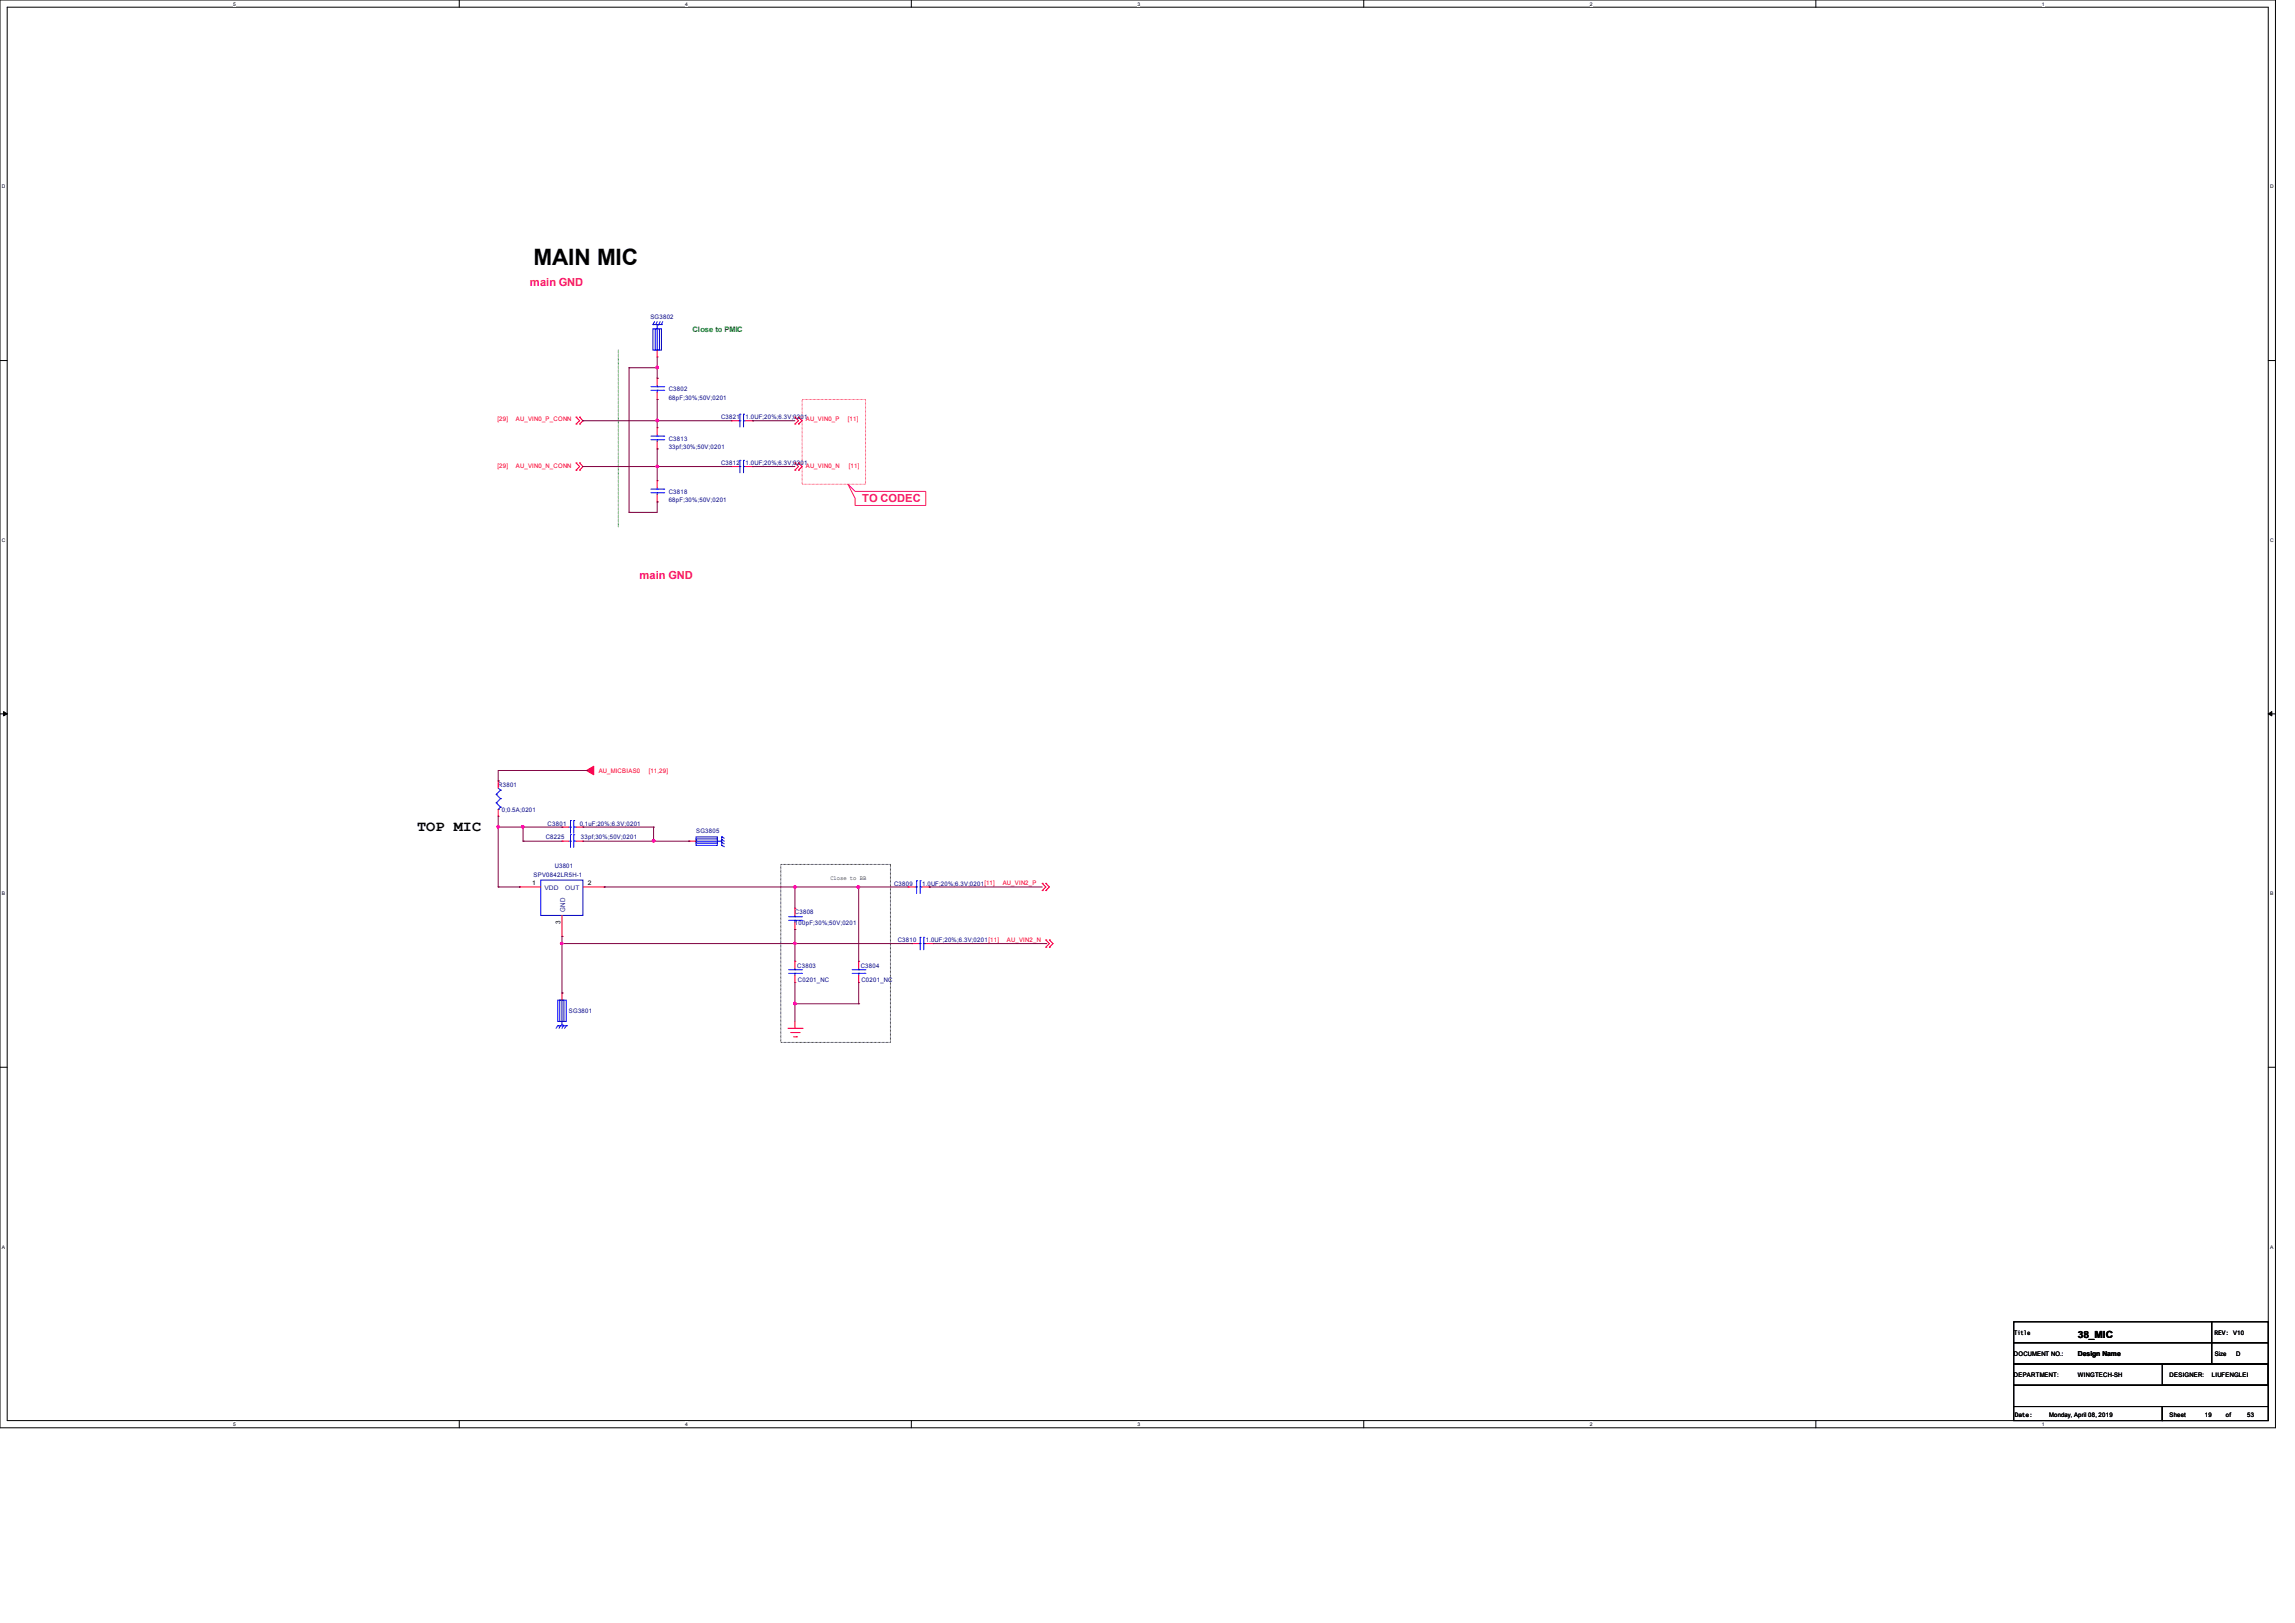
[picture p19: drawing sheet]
<svg xmlns="http://www.w3.org/2000/svg" width="297mm" height="210mm" viewBox="0 0 297 210" stroke-linecap="round" stroke-linejoin="round" font-family="sans-serif">
<defs><g id="words">
<text font-size="2.9" x="69" y="34.3">MAIN MIC</text>
<text font-size="1.9" x="54" y="107.5">TOP MIC</text>
<g font-size="1.4" fill="#ff0080">
<text x="68.6" y="37">main GND</text>
<text x="111.6" y="64.9">TO CODEC</text>
<text x="82.8" y="75">main GND</text>
</g>
<text font-size="1.3" x="268.9" y="173.1">38_MIC</text>
<text font-size="1" fill="#008000" x="89.6" y="43">Close to PMIC</text>
<g font-size=".9">
<text x="72.5" y="119.5" transform="rotate(-90 72.5 119.5)">3</text>
<text x="268.9" y="175.5">Design Name</text>
</g>
<text font-size=".9" fill="#004080" x="73.1" y="118" transform="rotate(-90 73.1 118)">GND</text>
<g font-size=".8" fill="#000080">
<text x="84.2" y="41.3">SG3802</text>
<text x="86.5" y="50.6">C3802</text>
<text x="86.5" y="51.7">68pF;30%;50V;0201</text>
<text x="86.5" y="57">C3813</text>
<text x="86.5" y="58.1">33pf;30%;50V;0201</text>
<text x="93.3" y="54.3">C3821</text>
<text x="96.5" y="54.3">1.0UF;20%;6.3V;0201</text>
<text x="86.5" y="63.9">C3818</text>
<text x="86.5" y="65">68pF;30%;50V;0201</text>
<text x="93.3" y="60.2">C3812</text>
<text x="96.5" y="60.2">1.0UF;20%;6.3V;0201</text>
<text x="64.5" y="101.8">R3801</text>
<text x="64.9" y="105">0;0.5A;0201</text>
<text x="70.9" y="106.8">C3801</text>
<text x="75" y="106.8">0.1uF;20%;6.3V;0201</text>
<text x="90.1" y="107.8">SG3805</text>
<text x="69.1" y="113.5">SPV0842LR5H-1</text>
<text x="70.6" y="108.5">C8225</text>
<text x="71.8" y="112.4">U3801</text>
<text x="75.2" y="108.5">33pf;30%;50V;0201</text>
<text x="102.9" y="118.3">C3808</text>
<text x="102.9" y="119.6">100pF;30%;50V;0201</text>
<text x="115.7" y="114.6">C3809</text>
<text x="119.3" y="114.6">1.0UF;20%;6.3V;0201[11]</text>
<text x="103.2" y="125.3">C3803</text>
<text x="111.4" y="125.3">C3804</text>
<text x="116.2" y="121.9">C3810</text>
<text x="119.8" y="121.9">1.0UF;20%;6.3V;0201[11]</text>
<text x="73.6" y="131.1">SG3801</text>
<text x="103.3" y="127">C0201_NC</text>
<text x="111.5" y="127">C0201_NC</text>
</g>
<g font-size=".8" fill="#f00">
<text x="64.4" y="54.5">[29]</text>
<text x="66.8" y="54.5">AU_VIN0_P_CONN</text>
<text x="104.3" y="54.5">AU_VIN0_P</text>
<text x="109.7" y="54.5">[11]</text>
<text x="64.4" y="60.5">[29]</text>
<text x="66.8" y="60.5">AU_VIN0_N_CONN</text>
<text x="104.3" y="60.5">AU_VIN0_N</text>
<text x="109.9" y="60.5">[11]</text>
<text x="77.5" y="100">AU_MICBIAS0</text>
<text x="84" y="100">[11,29]</text>
<text x="129.8" y="114.5">AU_VIN2_P</text>
<text x="130.3" y="121.9">AU_VIN2_N</text>
</g>
<g font-size=".8">
<text x="107.5" y="113.9">Close to BB</text>
<text x="68.9" y="114.6">1</text>
<text x="76.1" y="114.6">2</text>
<text x="260.6" y="172.7">Title</text>
<text x="286.6" y="172.7">REV: V10</text>
<text x="260.6" y="175.4">DOCUMENT NO.:</text>
<text x="260.6" y="178.2">DEPARTMENT:</text>
<text x="268.9" y="178.2">WINGTECH-SH</text>
<text x="280.8" y="178.2">DESIGNER:</text>
<text x="286.2" y="178.2">LIUFENGLEI</text>
<text x="286.6" y="175.4">Size</text>
<text x="289.4" y="175.4">D</text>
<text x="260.7" y="183.3">Date:</text>
<text x="265.2" y="183.3">Monday, April 08, 2019</text>
<text x="280.8" y="183.3">Sheet</text>
<text x="285.3" y="183.3">19</text>
<text x="288.1" y="183.3">of</text>
<text x="290.8" y="183.3">53</text>
</g>
<g font-size=".8" fill="#004080">
<text x="70.5" y="115.1">VDD</text>
<text x="73.2" y="115.1">OUT</text>
</g>
<g font-size=".6">
<text x="30.2" y=".7">5</text>
<text x="88.7" y=".7">4</text>
<text x="147.2" y=".7">3</text>
<text x="205.7" y=".7">2</text>
<text x="264.2" y=".7">1</text>
<text x=".3" y="24.4">D</text>
<text x="293.8" y="24.4">D</text>
<text x=".3" y="70.1">C</text>
<text x="293.8" y="70.1">C</text>
<text x=".3" y="115.8">B</text>
<text x="293.8" y="115.8">B</text>
<text x=".3" y="161.5">A</text>
<text x="293.8" y="161.5">A</text>
<text x="30.2" y="184.5">5</text>
<text x="88.7" y="184.5">4</text>
<text x="147.2" y="184.5">3</text>
<text x="205.7" y="184.5">2</text>
<text x="264.2" y="184.5">1</text>
</g>
</g></defs>
<path d="M0 0h294.5v184.7h-294.5zM.9 .9h292.6v182.9h-292.6z" fill="none" stroke="#000" stroke-width=".13"/>
<g fill="#fff">
<path d="M30.2 .1h.3v.7h-.3z"/>
<path d="M30.2 183.9h.3v.8h-.3z"/>
</g>
<path d="M59.4 0v.9M59.4 183.8v.9" fill="none" stroke="#000" stroke-width=".13"/>
<g fill="#fff">
<path d="M88.7 .1h.3v.7h-.3z"/>
<path d="M88.7 183.9h.3v.8h-.3z"/>
</g>
<path d="M117.9 0v.9M117.9 183.8v.9" fill="none" stroke="#000" stroke-width=".13"/>
<g fill="#fff">
<path d="M147.2 .1h.3v.7h-.3z"/>
<path d="M147.2 183.9h.3v.8h-.3z"/>
</g>
<path d="M176.5 0v.9M176.5 183.8v.9" fill="none" stroke="#000" stroke-width=".13"/>
<g fill="#fff">
<path d="M205.7 .1h.4v.7h-.4z"/>
<path d="M205.7 183.9h.4v.8h-.4z"/>
</g>
<path d="M235 0v.9M235 183.8v.9" fill="none" stroke="#000" stroke-width=".13"/>
<g fill="#fff">
<path d="M264.2 .1h.4v.7h-.4z"/>
<path d="M264.2 183.9h.4v.8h-.4z"/>
<path d="M.3 23.8h.4v.7h-.4z"/>
<path d="M293.8 23.8h.5v.7h-.5z"/>
<path d="M.3 69.5h.4v.7h-.4z"/>
<path d="M293.8 69.5h.5v.7h-.5z"/>
</g>
<path d="M0 46.7h.9M293.5 46.7h1" fill="none" stroke="#000" stroke-width=".13"/>
<g fill="#fff">
<path d="M.3 115.2h.4v.8h-.4z"/>
<path d="M293.8 115.2h.4v.8h-.4z"/>
</g>
<path d="M0 92.4h.9M293.5 92.4h1" fill="none" stroke="#000" stroke-width=".13"/>
<path d="M.5 92.1l.4 .3-.4 .2zM293.5 92.4l.5-.3v.5z" fill="#000" stroke="#000" stroke-width=".13"/>
<g fill="#fff">
<path d="M.3 161h.3v.7h-.3z"/>
<path d="M293.8 161h.4v.7h-.4z"/>
</g>
<path d="M101 111.8h14.2v23.1h-14.2zM0 138.1h.9M293.5 138.1h1M260.6 171h25.6v2.7h-25.6zM260.6 173.7h25.6v2.8h-25.6zM260.6 179.2h32.9v2.8h-32.9zM260.6 176.5h32.9v2.7h-32.9zM279.8 176.5h13.7v2.7h-13.7zM286.2 171h7.3v2.7h-7.3zM286.2 173.7h7.3v2.8h-7.3zM260.6 182h19.2v1.8h-19.2zM279.8 182h13.7v1.8h-13.7z" fill="none" stroke="#000" stroke-width=".13"/>
<path d="M103.8 51.7h8.2v11h-8.2zM109.7 62.7l1 .9h9.1v1.8h-9.1v-.9z" fill="none" stroke="#ff0080" stroke-width=".13"/>
<path d="M80 45.3v22.9M80 68.2h.1" fill="none" stroke="#008000" stroke-width=".13"/>
<g fill="none" stroke="#f00" stroke-width=".13">
<path d="M74.5 54l.5 .4-.5 .5M74.5 59.9l.5 .5-.5 .4M74.5 54h.1M74.5 54.9h.1M74.5 59.9h.1M75 54l.4 .4-.4 .5M75 59.9l.4 .5-.4 .4M75 54.9h.1M75 54h.1M75 59.9h.1M85 48.9h.1M85 51.7h.1"/>
<path d="M85 46.2h.1M85 55.3h.1M85 58.1h.1M85 45.3v.9M85 48.9v1M85 50.8v.9M85 55.3v1M85 57.1v1M94.7 54.4h.9M94.7 54.4h.1M96.5 54.4h.9M97.4 54.4h.1"/>
<path d="M102.9 59.9h.1M102.9 54.9h.1M102.9 54h.1M102.9 59.9l.4 .5-.4 .4M102.9 54l.4 .4-.4 .5M103.3 59.9l.5 .5-.5 .4M103.3 54l.5 .4-.5 .5M103.3 59.9h.1M103.3 54.9h.1M103.3 54h.1M74.5 60.8h.1M75 60.8h.1"/>
<path d="M85 62.2h.1M85 64.9h.1M85 62.2v.9M85 64v.9M94.7 60.4h.9M94.7 60.4h.1M96.5 60.4h.9M97.4 60.4h.1M102.9 60.8h.1M103.3 60.8h.1M64.5 101h.1M64.5 105.6h.1"/>
<path d="M64.5 101v1M64.5 104.7v.9M67.2 114.8h.1M67.2 114.8h2.8M72.7 107h.9M72.7 108.8h.9M72.7 107h.1M72.7 108.8h.1M72.7 118.4v2.8M74.5 107h.9M74.5 108.8h.9M75.4 107h.1"/>
<path d="M75.4 108.8h.1M75.4 114.8h2.8M78.2 114.8h.1M89.2 108.8h.9M89.2 108.8h.1M102.9 117.5h.1M102.9 117.5v.9M102.9 119.3v1M117.5 114.8h.1M117.5 114.8h.9M119.3 114.8h1M120.3 114.8h.1"/>
<path d="M134.9 114.3h.1M134.9 115.2h.1M134.9 114.3l.4 .5-.4 .4M135.3 114.3l.5 .5-.5 .4M135.3 114.3h.1M135.3 115.2h.1M72.7 121.2h.1M72.7 128.5h.1M72.7 128.5v.9M102 133.1h1.8M102.3 133.6h1.1M102.7 134.2h.4"/>
<path d="M102.9 133.1h.1M102.9 120.3h.1M102.9 124.4h.1M102.9 127.1h.1M102.9 124.4v.9M102.9 126.2v.9M102.9 132.2v.9M103.1 134.2h.1M103.4 133.6h.1M103.8 133.1h.1M111.1 124.4h.1M111.1 127.1h.1"/>
<path d="M111.1 124.4v.9M111.1 126.2v.9M118 122.1h.9M118 122.1h.1M119.8 122.1h.9M120.7 122.1h.1M135.3 121.6l.5 .5-.5 .5M135.3 121.6h.1M135.3 122.6h.1M135.8 121.6h.1M135.8 122.6h.1M135.8 121.6l.5 .5-.5 .5"/>
</g>
<path d="M75.9 99.7l.9-.6v1.1z" fill-rule="evenodd" fill="#f00" stroke="#f00" stroke-width=".13"/>
<g fill="none" stroke="#00f" stroke-width=".13">
<path d="M84.2 50.5h1.7M84.2 50h1.7M84.2 56.9h1.7M84.2 56.4h1.7M84.5 42.5h1.1v2.8h-1.1zM84.5 42h1.1M84.5 42h.1M84.7 41.6l-.2 .4M84.8 42.5h.5v2.8h-.5zM84.9 42h.1M85 50h.1M85 50.5h.1"/>
<path d="M85 45.3h.1M85 42.1h.1M85 56.4h.1M85 56.9h.1M85 42.1v3.2M85 49.9v.1M85 50.5v.3M85 56.3v.1M85 56.9v.2M85 41.6l-.1 .4M85.3 42h.1M85.4 41.6l-.1 .4"/>
<path d="M85.6 42h.1M85.8 41.6l-.2 .4M85.9 50.5h.1M85.9 50h.1M85.9 56.9h.1M85.9 56.4h.1M95.6 54.4h.2M95.8 54.4h.1M95.8 53.6h.1M95.8 59.6h.1M95.8 53.6v1.6M95.8 59.6v1.6"/>
<path d="M96.2 53.6h.1M96.2 54.4h.1M96.2 59.6h.1M96.2 53.6v1.6M96.2 59.6v1.6M96.2 54.4h.3M84.2 63.8h1.7M84.2 63.3h1.7M85 63.3h.1M85 63.8h.1M85 63.1v.2M85 63.8v.2"/>
<path d="M85.9 63.8h.1M85.9 63.3h.1M95.6 60.4h.2M95.8 60.4h.1M96.2 60.4h.1M96.2 60.4h.3M64.2 102.8h.1M64.2 103.9h.1M64.2 102.8l.6 .5M64.2 103.9l.6 .5M64.5 104.7h.1M64.5 102l.3 .2"/>
<path d="M64.8 102.2h.1M64.8 103.3h.1M64.8 104.4h.1M64.8 102.2l-.6 .6M64.8 103.3l-.6 .6M64.8 104.4l-.3 .3M70 113.9h5.4v4.5h-5.4zM73.6 107h.2M73.6 108.8h.2M73.8 107h.1M73.8 106.2h.1M73.8 108.8h.1"/>
<path d="M73.8 108h.1M73.8 106.2v1.6M73.8 108v1.6M74.3 106.2h.1M74.3 107h.1M74.3 108h.1M74.3 108.8h.1M74.3 106.2v1.6M74.3 108v1.6M74.3 107h.2M74.3 108.8h.2M90.1 108.8h.1"/>
<path d="M90.1 108.5h2.7v.6h-2.7zM90.1 108.3h2.7v1.1h-2.7zM90.1 108.8h3.2M93.3 108.8h.1M93.4 108.3l.3 .2M93.4 108.6l.3 .2M93.4 109l.3 .2M93.4 109.4l.3 .2M93.4 108.3h.1M93.4 108.6h.1M93.4 109h.1M93.4 109.4h.1"/>
<path d="M93.4 108.3v1.1M102.1 119.1h1.6M102.1 118.6h1.6M102.9 118.6h.1M102.9 119.1h.1M102.9 118.4v.2M102.9 119.1v.2M103.7 119.1h.1M103.7 118.6h.1M118.4 114.8h.2M118.6 114.8h.1M118.6 114h.1"/>
<path d="M118.6 114v1.6M119.1 114h.1M119.1 114.8h.1M119.1 114v1.6M119.1 114.8h.2M72.2 132.7l-.2 .4M72.2 129.4h1.1v2.8h-1.1zM72.2 132.7h.1M72.2 132.7h1.1M72.4 129.4h.6v2.8h-.6zM72.5 132.7h.1M72.5 132.7l-.2 .4"/>
<path d="M72.7 129.4h.1M72.7 132.6h.1M72.7 129.4v3.2M72.9 132.7h.1M72.9 132.7l-.2 .4M73.3 132.7l-.2 .4M73.3 132.7h.1M102.1 125.9h1.6M102.1 125.5h1.6M102.9 125.5h.1M102.9 125.9h.1M102.9 125.3v.2"/>
<path d="M102.9 125.9v.3M103.7 125.9h.1M103.7 125.5h.1M110.3 125.9h1.6M110.3 125.5h1.6M111.1 125.5h.1M111.1 125.9h.1M111.1 125.3v.2M111.1 125.9v.3M111.9 125.9h.1M111.9 125.5h.1M118.9 122.1h.2"/>
<path d="M119.1 122.1h.1M119.1 121.3h.1M119.1 121.3v1.6M119.5 121.3h.1M119.5 122.1h.1M119.5 121.3v1.6M119.5 122.1h.3"/>
</g>
<g fill="none" stroke="#800040" stroke-width=".13">
<path d="M75.4 54.4h.1M75.4 54.4h19.3M81.4 47.6h.1M81.4 47.6v18.7M81.4 47.6h3.6M85 51.7h.1M85 58.1h.1M85 54.4h.1M85 47.6h.1M85 48.9h.1M85 46.2v2.7M85 51.7v3.6"/>
<path d="M85 58.1v4.1M97.4 54.4h.1M97.4 54.4h5.5M75.4 60.4h.1M75.4 60.4h19.3M81.4 66.3h.1M85 60.4h.1M85 64.9h.1M85 64.9v1.4h-3.6M97.4 60.4h.1M97.4 60.4h5.5M75.9 99.7h-11.4v1.3"/>
<path d="M75.9 99.7h.1M64.5 101h.1M64.5 114.8h.1M64.5 107h.1M64.5 105.6v9.2M64.5 107h8.2M64.5 114.8h2.7M67.2 114.8h.1M67.7 108.8h5M67.7 107h.1M67.7 108.8h.1M67.7 107v1.8"/>
<path d="M72.7 107h.1M75.4 107h9.2M75.4 107h.1M75.4 108.8h13.8M78.2 114.8h.1M78.2 114.8h39.3M84.6 107h.1M84.6 108.8h.1M84.6 107v1.8M89.2 108.8h.1M102.9 114.8h.1M102.9 114.8v2.7"/>
<path d="M111.1 114.8h.1M111.1 114.8v9.6M120.3 114.8h14.6M120.3 114.8h.1M72.7 128.5h.1M72.7 121.2h.1M72.7 121.2v7.3M72.7 122.1h45.3M102.9 129.9h8.2M102.9 120.3h.1M102.9 122.1h.1M102.9 129.9h.1"/>
<path d="M102.9 120.3v4.1M102.9 127.1v5.1M111.1 129.9h.1M111.1 127.1v2.8M118 122.1h.1M120.7 122.1h14.6M135.3 122.1h.1"/>
</g>
<g fill="#f0f" stroke="#f0f" stroke-width=".13">
<path d="M84.9 60.2h.3v.2h-.3z" fill-rule="evenodd"/>
<path d="M72.6 122h.2v.2h-.2z" fill-rule="evenodd"/>
<path d="M102.7 122h.3v.2h-.3z" fill-rule="evenodd"/>
<path d="M84.9 60.2h.3v.2h-.3z" fill-rule="evenodd"/>
<path d="M72.6 122h.2v.2h-.2z" fill-rule="evenodd"/>
<path d="M102.7 122h.3v.2h-.3z" fill-rule="evenodd"/>
<circle cx="85" cy="54.4" r=".17"/>
<circle cx="64.5" cy="107" r=".17"/>
<circle cx="67.6" cy="107" r=".17"/>
<circle cx="84.6" cy="108.8" r=".17"/>
<circle cx="102.9" cy="114.8" r=".17"/>
<circle cx="111.1" cy="114.8" r=".17"/>
<circle cx="102.9" cy="129.8" r=".17"/>
<circle cx="85" cy="47.5" r=".17"/>
</g>
<use href="#words"/>
</svg>
